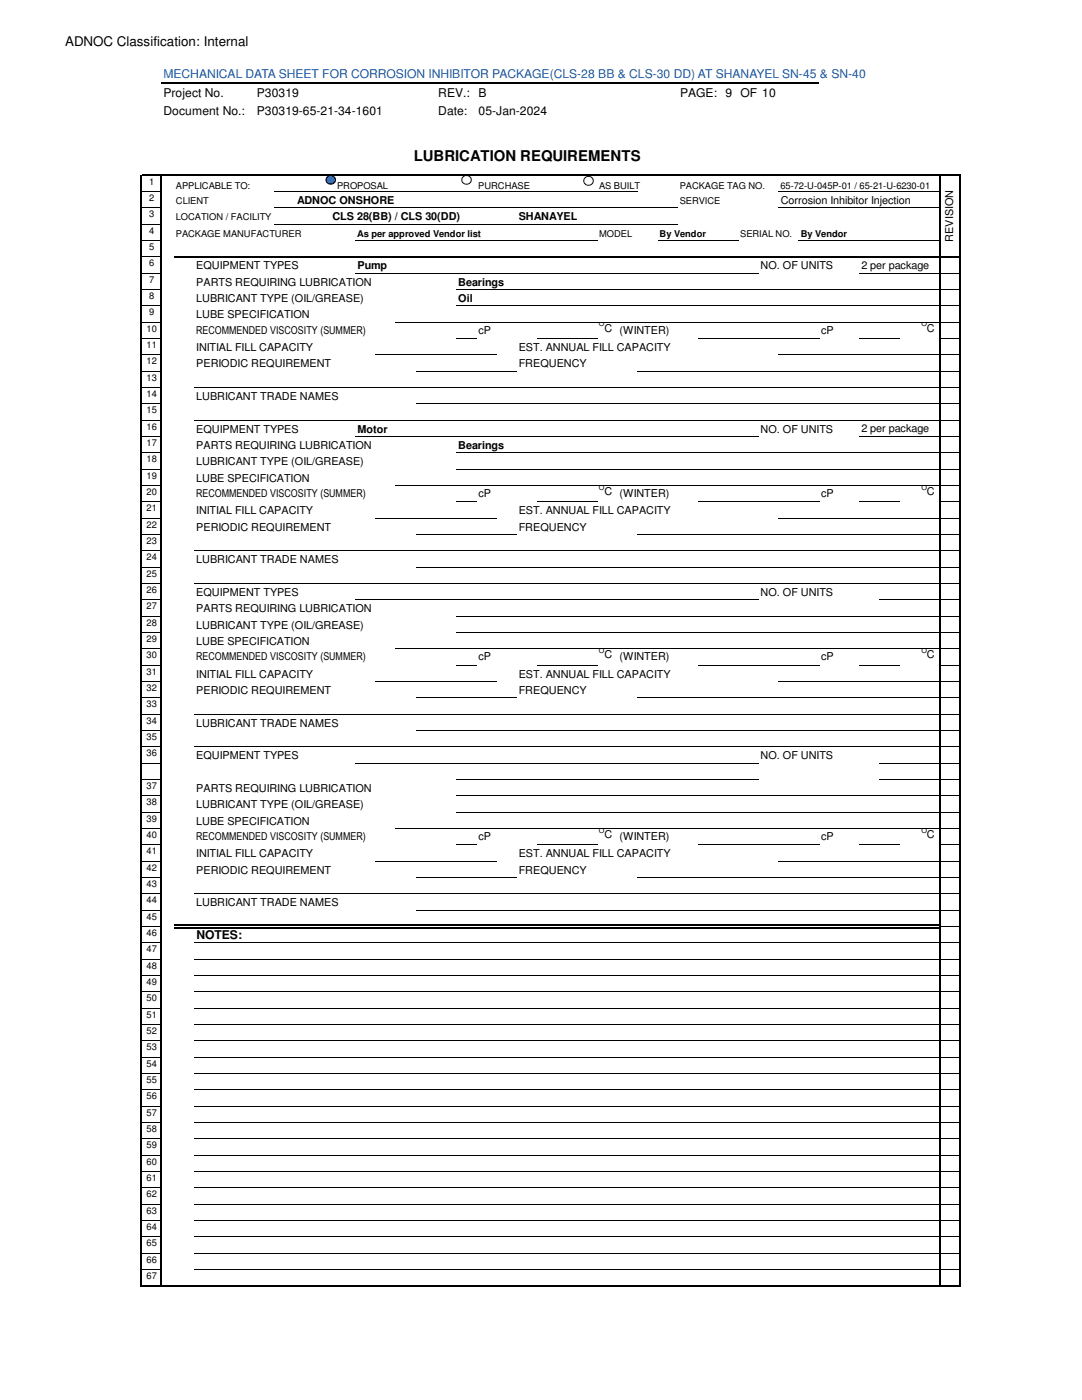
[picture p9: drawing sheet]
<svg xmlns="http://www.w3.org/2000/svg" width="216mm" height="279mm" viewBox="0 0 216 279" stroke-linecap="round" stroke-linejoin="round" font-family="sans-serif">
<defs><g id="words">
<text font-size="3" x="82.5" y="32.2">LUBRICATION REQUIREMENTS</text>
<text font-size="2.7" x="13" y="9.1">ADNOC Classification: Internal</text>
<text font-size="2.4" fill="#1859a9" x="32.6" y="15.6">MECHANICAL DATA SHEET FOR CORROSION INHIBITOR PACKAGE(CLS-28 BB &amp; CLS-30 DD) AT SHANAYEL SN-45 &amp; SN-40</text>
<g font-size="2.4">
<text x="32.6" y="19.3">Project No.</text>
<text x="32.6" y="22.9">Document No.:</text>
<text x="51.3" y="19.3">P30319</text>
<text x="51.3" y="22.9">P30319-65-21-34-1601</text>
<text x="87.5" y="22.9">Date:</text>
<text x="87.5" y="19.3">REV.:</text>
<text x="95.5" y="22.9">05-Jan-2024</text>
<text x="95.5" y="19.3">B</text>
<text x="135.7" y="19.3">PAGE: 9</text>
<text x="147.8" y="19.3">OF 10</text>
<text x="39.2" y="187.4">NOTES:</text>
</g>
<g font-size="2.2">
<text x="59.3" y="40.7">ADNOC ONSHORE</text>
<text x="155.8" y="40.7">Corrosion Inhibitor Injection</text>
<text x="66.3" y="44">CLS 28(BB) / CLS 30(DD)</text>
<text x="103.5" y="44">SHANAYEL</text>
<text x="39.2" y="53.8">EQUIPMENT TYPES</text>
<text x="71.3" y="53.8">Pump</text>
<text x="151.8" y="53.8">NO. OF UNITS</text>
<text x="171.9" y="53.7">2 per package</text>
<text x="190.2" y="48.2" transform="rotate(-90 190.2 48.2)">REVISION</text>
<text x="39.2" y="57">PARTS REQUIRING LUBRICATION</text>
<text x="91.4" y="57">Bearings</text>
<text x="39.2" y="60.3">LUBRICANT TYPE (OIL/GREASE)</text>
<text x="39.2" y="63.5">LUBE SPECIFICATION</text>
<text x="91.4" y="60.3">Oil</text>
<text x="39.1" y="66.6">RECOMMENDED VISCOSITY (SUMMER)</text>
<text x="39.2" y="70.1">INITIAL FILL CAPACITY</text>
<text x="95.5" y="66.6">cP</text>
<text x="103.5" y="70.1">EST. ANNUAL FILL CAPACITY</text>
<text x="120.6" y="66.2">C (WINTER)</text>
<text x="163.8" y="66.6">cP</text>
<text x="185" y="66.2">C</text>
<text x="39.2" y="73.3">PERIODIC REQUIREMENT</text>
<text x="103.5" y="73.3">FREQUENCY</text>
<text x="39.2" y="79.8">LUBRICANT TRADE NAMES</text>
<text x="39.2" y="89.6">PARTS REQUIRING LUBRICATION</text>
<text x="39.2" y="86.4">EQUIPMENT TYPES</text>
<text x="71.3" y="86.4">Motor</text>
<text x="91.4" y="89.6">Bearings</text>
<text x="151.8" y="86.4">NO. OF UNITS</text>
<text x="171.9" y="86.3">2 per package</text>
<text x="39.2" y="92.9">LUBRICANT TYPE (OIL/GREASE)</text>
<text x="39.1" y="99.2">RECOMMENDED VISCOSITY (SUMMER)</text>
<text x="39.2" y="96.1">LUBE SPECIFICATION</text>
<text x="95.5" y="99.2">cP</text>
<text x="120.6" y="98.8">C (WINTER)</text>
<text x="163.8" y="99.2">cP</text>
<text x="185" y="98.8">C</text>
<text x="39.2" y="105.9">PERIODIC REQUIREMENT</text>
<text x="39.2" y="102.7">INITIAL FILL CAPACITY</text>
<text x="103.5" y="105.9">FREQUENCY</text>
<text x="103.5" y="102.7">EST. ANNUAL FILL CAPACITY</text>
<text x="39.2" y="112.4">LUBRICANT TRADE NAMES</text>
<text x="39.2" y="119">EQUIPMENT TYPES</text>
<text x="151.8" y="119">NO. OF UNITS</text>
<text x="39.2" y="122.2">PARTS REQUIRING LUBRICATION</text>
<text x="39.2" y="125.5">LUBRICANT TYPE (OIL/GREASE)</text>
<text x="39.1" y="131.8">RECOMMENDED VISCOSITY (SUMMER)</text>
<text x="39.2" y="128.7">LUBE SPECIFICATION</text>
<text x="95.5" y="131.8">cP</text>
<text x="120.6" y="131.4">C (WINTER)</text>
<text x="163.8" y="131.8">cP</text>
<text x="185" y="131.4">C</text>
<text x="39.2" y="135.3">INITIAL FILL CAPACITY</text>
<text x="103.5" y="135.3">EST. ANNUAL FILL CAPACITY</text>
<text x="39.2" y="138.5">PERIODIC REQUIREMENT</text>
<text x="103.5" y="138.5">FREQUENCY</text>
<text x="39.2" y="145">LUBRICANT TRADE NAMES</text>
<text x="39.2" y="151.6">EQUIPMENT TYPES</text>
<text x="151.8" y="151.6">NO. OF UNITS</text>
<text x="39.2" y="158.1">PARTS REQUIRING LUBRICATION</text>
<text x="39.2" y="161.3">LUBRICANT TYPE (OIL/GREASE)</text>
<text x="39.1" y="167.6">RECOMMENDED VISCOSITY (SUMMER)</text>
<text x="39.2" y="164.6">LUBE SPECIFICATION</text>
<text x="95.5" y="167.6">cP</text>
<text x="120.6" y="167.3">C (WINTER)</text>
<text x="163.8" y="167.6">cP</text>
<text x="185" y="167.3">C</text>
<text x="39.2" y="171.1">INITIAL FILL CAPACITY</text>
<text x="103.5" y="171.1">EST. ANNUAL FILL CAPACITY</text>
<text x="39.2" y="174.4">PERIODIC REQUIREMENT</text>
<text x="103.5" y="174.4">FREQUENCY</text>
<text x="39.2" y="180.9">LUBRICANT TRADE NAMES</text>
</g>
<g font-size="1.9">
<text x="29.8" y="36.8">1</text>
<text x="29.8" y="40.1">2</text>
<text x="35.1" y="37.7">APPLICABLE TO:</text>
<text x="35.1" y="40.7">CLIENT</text>
<text x="67.3" y="37.7">PROPOSAL</text>
<text x="95.4" y="37.7">PURCHASE</text>
<text x="119.5" y="37.7">AS BUILT</text>
<text x="135.6" y="37.7">PACKAGE TAG NO.</text>
<text x="135.6" y="40.7">SERVICE</text>
<text x="155.7" y="37.7">65-72-U-045P-01 / 65-21-U-6230-01</text>
<text x="29.8" y="43.3">3</text>
<text x="29.8" y="46.6">4</text>
<text x="35.1" y="44">LOCATION / FACILITY</text>
<text x="35.1" y="47.2">PACKAGE MANUFACTURER</text>
<text x="71.3" y="47.2">As per approved Vendor list</text>
<text x="119.5" y="47.2">MODEL</text>
<text x="131.6" y="47.2">By Vendor</text>
<text x="147.7" y="47.2">SERIAL NO.</text>
<text x="159.8" y="47.2">By Vendor</text>
<text x="29.8" y="49.9">5</text>
<text x="29.8" y="53.1">6</text>
<text x="29.8" y="56.4">7</text>
<text x="29.8" y="59.6">8</text>
<text x="29.8" y="62.9">9</text>
<text x="29.3" y="69.4">11</text>
<text x="29.3" y="66.2">10</text>
<text x="29.3" y="72.7">12</text>
<text x="29.3" y="75.9">13</text>
<text x="29.3" y="79.2">14</text>
<text x="29.3" y="82.5">15</text>
<text x="29.3" y="85.7">16</text>
<text x="29.3" y="89">17</text>
<text x="29.3" y="92.2">18</text>
<text x="29.3" y="95.5">19</text>
<text x="29.3" y="98.8">20</text>
<text x="29.3" y="102">21</text>
<text x="29.3" y="105.3">22</text>
<text x="29.3" y="108.5">23</text>
<text x="29.3" y="111.8">24</text>
<text x="29.3" y="115.1">25</text>
<text x="29.3" y="118.3">26</text>
<text x="29.3" y="121.6">27</text>
<text x="29.3" y="124.8">28</text>
<text x="29.3" y="128.1">29</text>
<text x="29.3" y="131.4">30</text>
<text x="29.3" y="134.6">31</text>
<text x="29.3" y="137.9">32</text>
<text x="29.3" y="141.1">33</text>
<text x="29.3" y="144.4">34</text>
<text x="29.3" y="147.7">35</text>
<text x="29.3" y="150.9">36</text>
<text x="29.3" y="157.4">37</text>
<text x="29.3" y="160.7">38</text>
<text x="29.3" y="164">39</text>
<text x="29.3" y="167.2">40</text>
<text x="29.3" y="170.5">41</text>
<text x="29.3" y="173.7">42</text>
<text x="29.3" y="177">43</text>
<text x="29.3" y="180.3">44</text>
<text x="29.3" y="183.5">45</text>
<text x="29.3" y="186.8">46</text>
<text x="29.3" y="190">47</text>
<text x="29.3" y="193.3">48</text>
<text x="29.3" y="196.6">49</text>
<text x="29.3" y="199.8">50</text>
<text x="29.3" y="203.1">51</text>
<text x="29.3" y="206.3">52</text>
<text x="29.3" y="209.6">53</text>
<text x="29.3" y="212.9">54</text>
<text x="29.3" y="216.1">55</text>
<text x="29.3" y="219.4">56</text>
<text x="29.3" y="222.6">57</text>
<text x="29.3" y="225.9">58</text>
<text x="29.3" y="229.2">59</text>
<text x="29.3" y="232.4">60</text>
<text x="29.3" y="235.7">61</text>
<text x="29.3" y="238.9">62</text>
<text x="29.3" y="242.2">63</text>
<text x="29.3" y="245.4">64</text>
<text x="29.3" y="248.7">65</text>
<text x="29.3" y="252">66</text>
<text x="29.3" y="255.2">67</text>
</g>
<g font-size="1.4">
<text x="119.5" y="65.2">O</text>
<text x="183.9" y="65.2">O</text>
<text x="119.5" y="97.7">O</text>
<text x="183.9" y="97.7">O</text>
<text x="119.5" y="130.3">O</text>
<text x="183.9" y="130.3">O</text>
<text x="119.5" y="166.2">O</text>
<text x="183.9" y="166.2">O</text>
</g>
</g></defs>
<g fill="none" stroke="#000" stroke-width=".2">
<path d="M28.3 38.2h3.7M54.8 38.2h72.5M155.4 38.2h32M28.3 41.5h3.7M28.3 44.8h3.7M28.3 48h3.7M28.3 51.3h3.7M28.3 54.5h3.7M28.3 57.8h3.7M54.8 41.5h80.5M54.8 44.8h80.5M70.9 48h48.3"/>
<path d="M70.9 54.5h80.5M91 57.8h96.4M131.2 48h16.2M155.4 41.5h32M159.4 48h28M171.4 54.5h16M187.7 54.5h3.7M187.7 57.8h3.7M28.3 61.1h3.7M28.3 64.3h3.7M28.3 67.6h3.7M28.3 70.8h3.7"/>
<path d="M28.3 74.1h3.7M28.3 77.4h3.7M38.7 77.4h148.7M74.9 70.8h24.2M79 64.3h108.4M83 74.1h20.1M91 61.1h96.4M91 67.6h4.1M107.1 67.6h12.1M127.2 74.1h60.2M139.3 67.6h24.1M155.4 70.8h32"/>
<path d="M171.4 67.6h8.1M187.7 61.1h3.7M187.7 64.3h3.7M187.7 67.6h3.7M187.7 70.8h3.7M187.7 74.1h3.7M187.7 77.4h3.7M28.3 80.6h3.7M28.3 83.9h3.7M28.3 87.1h3.7M28.3 90.4h3.7M28.3 93.7h3.7"/>
<path d="M28.3 96.9h3.7M38.7 83.9h148.7M70.9 87.1h80.5M79 96.9h108.4M83 80.6h104.4M91 90.4h96.4M91 93.7h96.4M171.4 87.1h16M187.7 80.6h3.7M187.7 83.9h3.7M187.7 87.1h3.7M187.7 90.4h3.7"/>
<path d="M187.7 93.7h3.7M187.7 96.9h3.7M28.3 100.2h3.7M28.3 103.4h3.7M28.3 106.7h3.7M28.3 110h3.7M28.3 113.2h3.7M28.3 116.5h3.7M28.3 119.7h3.7M38.7 110h148.7M38.7 116.5h148.7M70.9 119.7h80.5"/>
<path d="M74.9 103.4h24.2M83 106.7h20.1M83 113.2h104.4M91 100.2h4.1M107.1 100.2h12.1M127.2 106.7h60.2M139.3 100.2h24.1M155.4 103.4h32M171.4 100.2h8.1M175.5 119.7h11.9M187.7 100.2h3.7M187.7 103.4h3.7"/>
<path d="M187.7 106.7h3.7M187.7 110h3.7M187.7 113.2h3.7M187.7 116.5h3.7M187.7 119.7h3.7M28.3 123h3.7M28.3 126.3h3.7M28.3 129.5h3.7M28.3 132.8h3.7M28.3 136h3.7M28.3 139.3h3.7M74.9 136h24.2"/>
<path d="M79 129.5h108.4M83 139.3h20.1M91 123h96.4M91 126.3h96.4M91 132.8h4.1M107.1 132.8h12.1M127.2 139.3h60.2M139.3 132.8h24.1M155.4 136h32M171.4 132.8h8.1M187.7 123h3.7M187.7 126.3h3.7"/>
<path d="M187.7 129.5h3.7M187.7 132.8h3.7M187.7 136h3.7M187.7 139.3h3.7M28.3 142.6h3.7M28.3 145.8h3.7M28.3 149.1h3.7M28.3 152.3h3.7M28.3 155.6h3.7M28.3 158.9h3.7M38.7 142.6h148.7M38.7 149.1h148.7"/>
<path d="M70.9 152.3h80.5M83 145.8h104.4M91 155.6h60.4M91 158.9h96.4M175.5 152.3h11.9M175.5 155.6h11.9M187.7 142.6h3.7M187.7 145.8h3.7M187.7 149.1h3.7M187.7 152.3h3.7M187.7 155.6h3.7M187.7 158.9h3.7"/>
<path d="M28.3 162.1h3.7M28.3 165.4h3.7M28.3 168.6h3.7M28.3 171.9h3.7M28.3 175.2h3.7M28.3 178.4h3.7M38.7 178.4h148.7M74.9 171.9h24.2M79 165.4h108.4M83 175.2h20.1M91 162.1h96.4M91 168.6h4.1"/>
<path d="M107.1 168.6h12.1M127.2 175.2h60.2M139.3 168.6h24.1M155.4 171.9h32M171.4 168.6h8.1M187.7 162.1h3.7M187.7 165.4h3.7M187.7 168.6h3.7M187.7 171.9h3.7M187.7 175.2h3.7M187.7 178.4h3.7M28.3 181.7h3.7"/>
<path d="M28.3 184.9h3.7M28.3 188.2h3.7M28.3 191.5h3.7M28.3 194.7h3.7M28.3 198h3.7M38.7 188.2h148.7M38.7 191.5h148.7M38.7 194.7h148.7M38.7 198h148.7M83 181.7h104.4M187.7 181.7h3.7M187.7 184.9h3.7"/>
<path d="M187.7 188.2h3.7M187.7 191.5h3.7M187.7 194.7h3.7M187.7 198h3.7M28.3 201.2h3.7M28.3 204.5h3.7M28.3 207.8h3.7M28.3 211h3.7M28.3 214.3h3.7M28.3 217.5h3.7M38.7 201.2h148.7M38.7 204.5h148.7"/>
<path d="M38.7 207.8h148.7M38.7 211h148.7M38.7 214.3h148.7M38.7 217.5h148.7M187.7 201.2h3.7M187.7 204.5h3.7M187.7 207.8h3.7M187.7 211h3.7M187.7 214.3h3.7M187.7 217.5h3.7M28.3 220.8h3.7M28.3 224h3.7"/>
<path d="M28.3 227.3h3.7M28.3 230.6h3.7M28.3 233.8h3.7M28.3 237.1h3.7M38.7 220.8h148.7M38.7 224h148.7M38.7 227.3h148.7M38.7 230.6h148.7M38.7 233.8h148.7M38.7 237.1h148.7M187.7 220.8h3.7M187.7 224h3.7"/>
<path d="M187.7 227.3h3.7M187.7 230.6h3.7M187.7 233.8h3.7M187.7 237.1h3.7M28.3 240.3h3.7M28.3 243.6h3.7M28.3 246.9h3.7M28.3 250.1h3.7M28.3 253.4h3.7M38.7 240.3h148.7M38.7 243.6h148.7M38.7 246.9h148.7"/>
<path d="M38.7 250.1h148.7M38.7 253.4h148.7M187.7 240.3h3.7M187.7 243.6h3.7M187.7 246.9h3.7M187.7 250.1h3.7M187.7 253.4h3.7"/>
</g>
<path d="M32.2 16.6h131.2M28.2 34.8v222M28.3 35h163.4M32.2 35.1v221.7M187.5 35.1v221.7M191.6 35.1v221.7M34.7 51.3h157M34.7 184.7h152.7M34.7 185.2h152.7M28.3 256.6h163.4" fill="none" stroke="#000" stroke-width=".25"/>
<circle cx="65.9" cy="35.9" r=".92" fill="#00f"/>
<g fill="#000">
<path d="M64.9 35.9a1.05 1.05 0 0 1 2.1 0 1.05 1.05 0 0 1-2.1 0zM65.1 35.9a.85 .85 0 0 0 1.7 0 .85 .85 0 0 0-1.7 0z"/>
<path d="M92 35.9a1.05 1.05 0 0 1 2.1 0 1.05 1.05 0 0 1-2.1 0zM92.2 35.9a.85 .85 0 0 0 1.7 0 .85 .85 0 0 0-1.7 0z"/>
<path d="M116.4 36.1a1.04 1.04 0 0 1 2 0 1.04 1.04 0 0 1-2 0zM116.6 36.1a.82 .82 0 0 0 1.6 0 .82 .82 0 0 0-1.6 0z"/>
</g>
<use href="#words"/>
</svg>
